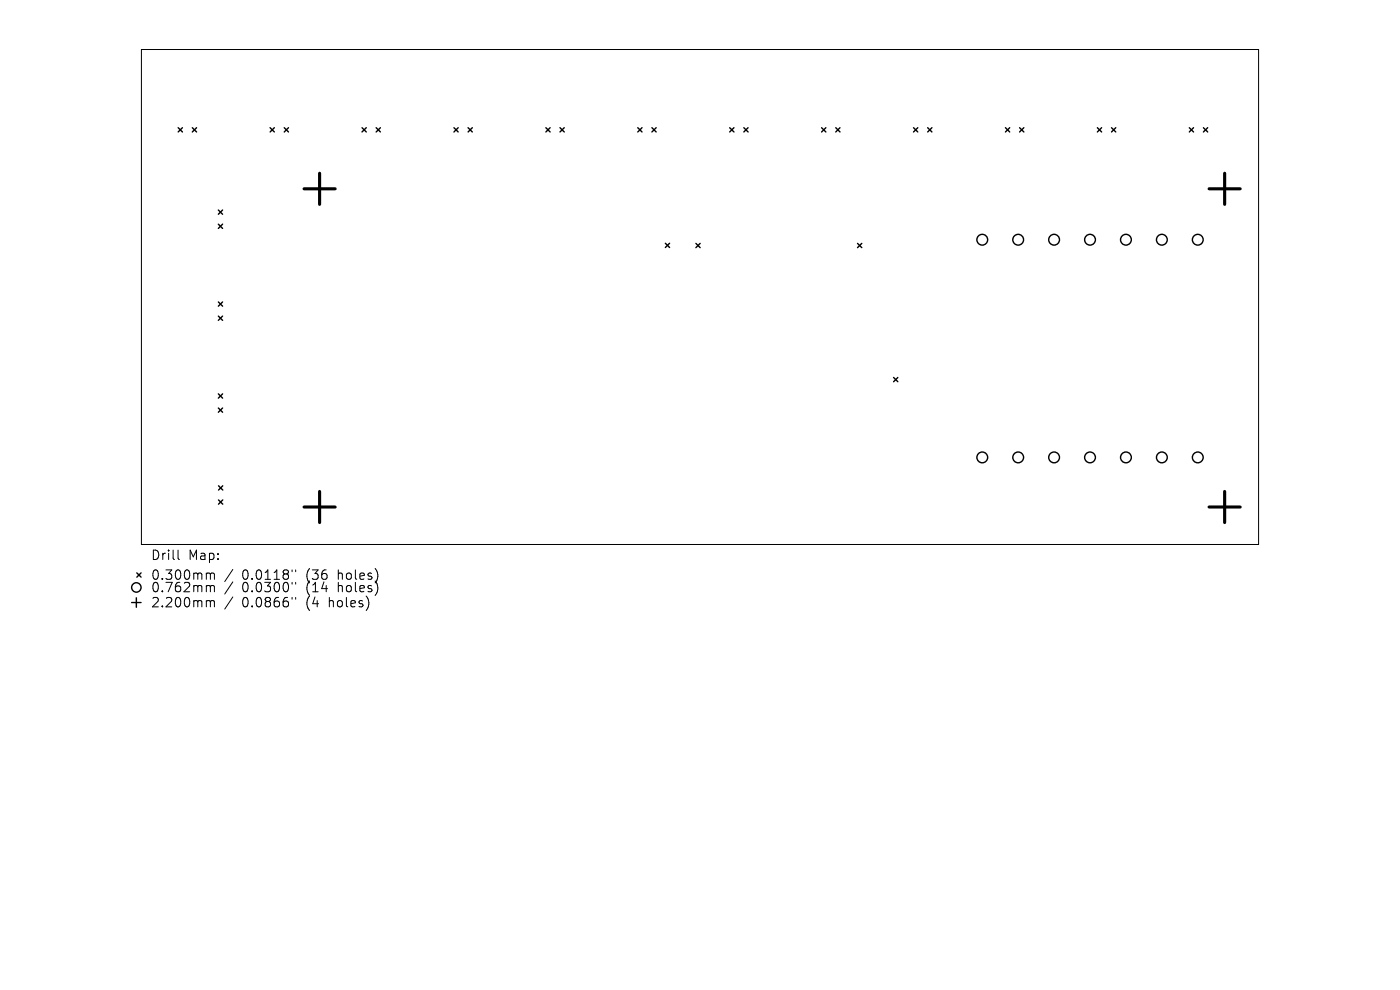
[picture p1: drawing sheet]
<svg xmlns="http://www.w3.org/2000/svg" width="297mm" height="210mm" viewBox="0 0 297 210" stroke-linecap="round" stroke-linejoin="round" font-family="sans-serif">
<defs><g id="words">
<g font-size="2.8">
<text x="31.9" y="119.1">Drill</text>
<text x="39.9" y="119.1">Map:</text>
<text x="31.9" y="123.3">0.300mm</text>
<text x="31.9" y="125.9">0.762mm</text>
<text x="51.4" y="123.3">0.0118&quot;</text>
<text x="51.4" y="125.9">0.0300&quot;</text>
<text x="65.1" y="123.3">(36</text>
<text x="65.1" y="125.9">(14</text>
<text x="72" y="123.3">holes)</text>
<text x="72" y="125.9">holes)</text>
<text x="31.9" y="129.1">2.200mm</text>
<text x="51.4" y="129.1">0.0866&quot;</text>
<text x="65.1" y="129.1">(4</text>
<text x="70.1" y="129.1">holes)</text>
</g>
</g></defs>
<g fill="none" stroke="#000" stroke-width=".21">
<path d="M30 10.5h237v105h-237zM37.8 116.7v1.7l.3 .3M44.1 121.6h.2l.3 .2M44.1 124.2h.2l.3 .3M44.1 127.4h.2l.3 .3M44.6 121.8l.3-.2 .5 .1 .1 1.2M44.6 121.8v1.1M44.6 124.5v1M44.6 127.7v1M44.6 124.5l.3-.3 .5 .1 .1 1.2M44.6 127.7l.3-.3 .5 .1 .1 1.2M49.4 120.8l-1.7 2.6"/>
<path d="M49.4 123.4l-1.7 2.6M49.4 126.6l-1.7 2.6M62 120.9v.4M62 123.5v.4M62 126.7v.4M62.7 120.9v.4M62.7 123.5v.4M62.7 126.7v.4"/>
</g>
<g fill="none" stroke="#000" stroke-width=".3">
<path d="M37.8 27.1l.9 .9M38.7 27.1l-.9 .9M40.8 27.1l.9 .9M41.7 27.1l-.9 .9M57.3 27.1l.9 .9M58.2 27.1l-.9 .9M60.3 27.1l.9 .9M61.2 27.1l-.9 .9M76.8 27.1l.9 .9M77.7 27.1l-.9 .9M79.8 27.1l.9 .9M80.7 27.1l-.9 .9"/>
<path d="M96.3 27.1l.9 .9M97.2 27.1l-.9 .9M99.3 27.1l.9 .9M100.2 27.1l-.9 .9M115.8 27.1l.9 .9M116.7 27.1l-.9 .9M118.8 27.1l.9 .9M119.7 27.1l-.9 .9M135.3 27.1l.9 .9M136.2 27.1l-.9 .9M138.3 27.1l.9 .9M139.2 27.1l-.9 .9"/>
<path d="M154.8 27.1l.9 .9M155.7 27.1l-.9 .9M157.8 27.1l.9 .9M158.7 27.1l-.9 .9M174.3 27.1l.9 .9M175.2 27.1l-.9 .9M177.3 27.1l.9 .9M178.2 27.1l-.9 .9M193.8 27.1l.9 .9M194.7 27.1l-.9 .9M196.8 27.1l.9 .9M197.7 27.1l-.9 .9"/>
<path d="M213.3 27.1l.9 .9M214.2 27.1l-.9 .9M216.3 27.1l.9 .9M217.2 27.1l-.9 .9M232.8 27.1l.9 .9M233.7 27.1l-.9 .9M235.8 27.1l.9 .9M236.7 27.1l-.9 .9M252.3 27.1l.9 .9M253.2 27.1l-.9 .9M255.3 27.1l.9 .9M256.2 27.1l-.9 .9"/>
<path d="M46.3 44.6l.9 .9M46.3 47.6l.9 .9M47.2 44.6l-.9 .9M47.2 47.6l-.9 .9M141.2 51.6l.9 .9M142.1 51.6l-.9 .9M147.6 51.6l.9 .9M148.5 51.6l-.9 .9M181.9 51.6l.9 .9M182.8 51.6l-.9 .9M46.3 64.1l.9 .9M46.3 67.1l.9 .9"/>
<path d="M47.2 64.1l-.9 .9M47.2 67.1l-.9 .9M46.3 83.6l.9 .9M46.3 86.6l.9 .9M47.2 83.6l-.9 .9M47.2 86.6l-.9 .9M189.6 80.1l.9 .9M190.5 80.1l-.9 .9M46.4 103.1l.9 .9M46.4 106.1l.9 .9M47.3 103.1l-.9 .9M47.3 106.1l-.9 .9"/>
<path d="M27.9 127.8h2M28.9 126.8v2M29 121.5l.9 .9M29.9 121.5l-.9 .9"/>
<circle cx="208.4" cy="50.9" r="1.14"/>
<circle cx="216" cy="50.9" r="1.14"/>
<circle cx="223.6" cy="50.9" r="1.14"/>
<circle cx="231.2" cy="50.9" r="1.14"/>
<circle cx="238.9" cy="50.9" r="1.14"/>
<circle cx="246.5" cy="50.9" r="1.14"/>
<circle cx="254.1" cy="50.9" r="1.14"/>
<circle cx="208.4" cy="97" r="1.14"/>
<circle cx="216" cy="97" r="1.14"/>
<circle cx="223.6" cy="97" r="1.14"/>
<circle cx="231.2" cy="97" r="1.14"/>
<circle cx="238.9" cy="97" r="1.14"/>
<circle cx="246.5" cy="97" r="1.14"/>
<circle cx="254.1" cy="97" r="1.14"/>
<circle cx="28.9" cy="124.6" r="1"/>
</g>
<path d="M67.8 36.8v6.6M259.8 36.8v6.6M64.5 40.1h6.6M256.5 40.1h6.6M64.5 107.6h6.6M67.8 104.3v6.6M256.5 107.6h6.6M259.8 104.3v6.6" fill="none" stroke="#000" stroke-width=".66"/>
<use href="#words"/>
</svg>
